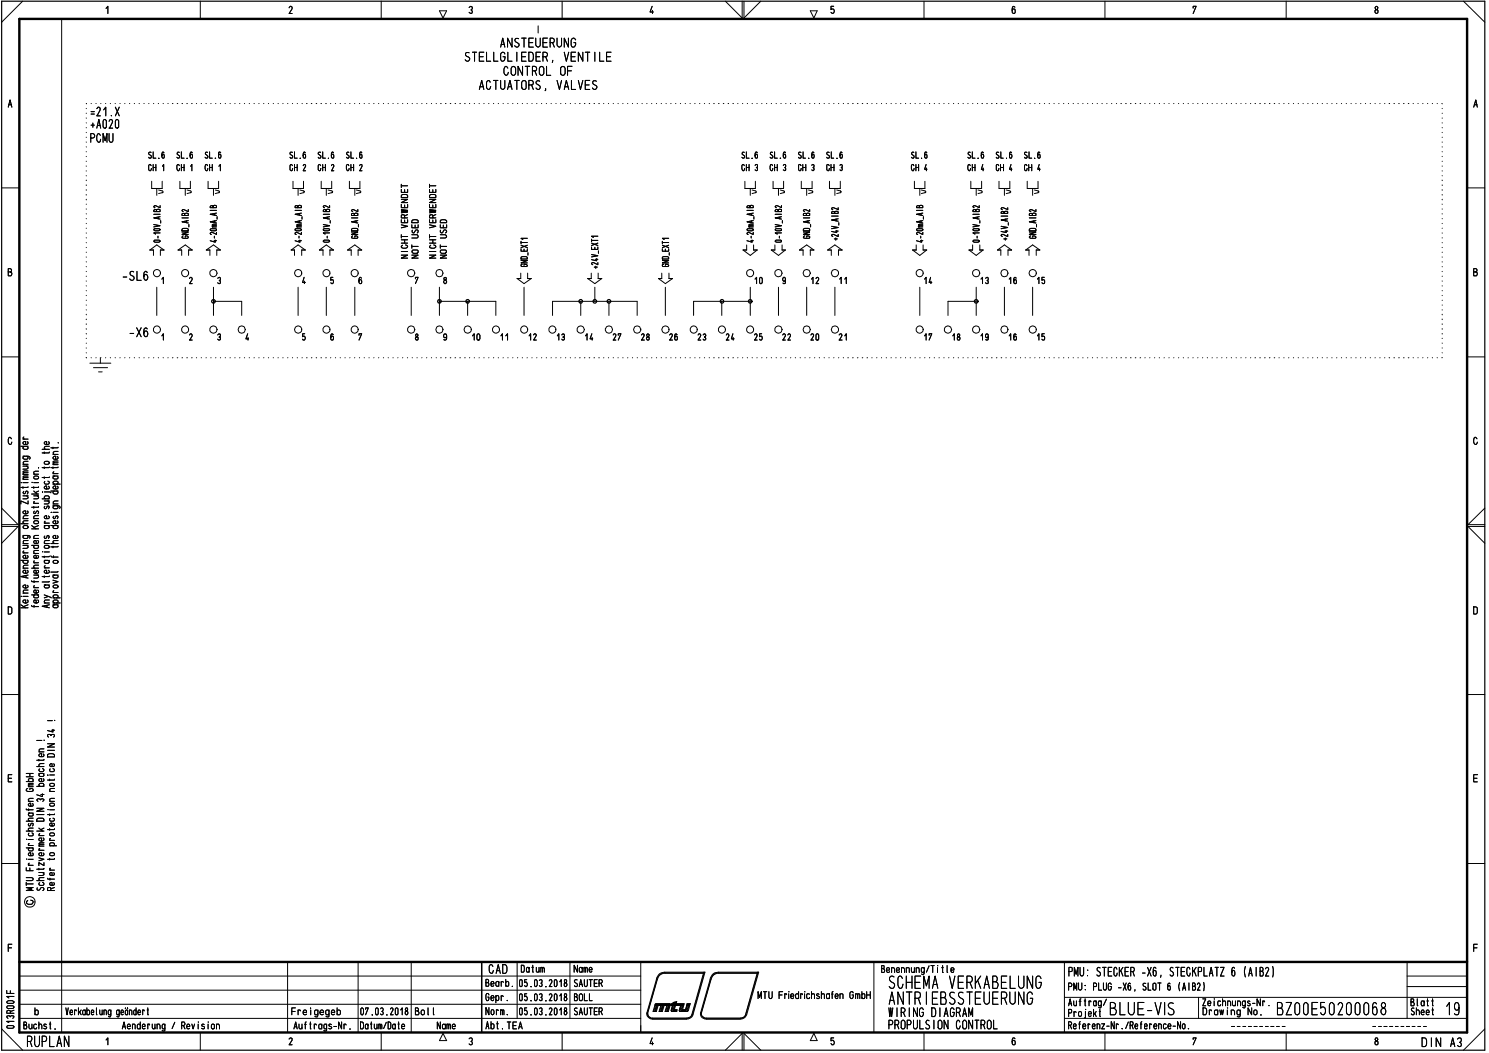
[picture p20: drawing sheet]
<svg xmlns="http://www.w3.org/2000/svg" width="420mm" height="297mm" viewBox="0 0 420 297" stroke-linecap="round" stroke-linejoin="round" font-family="sans-serif">
<defs><g id="words">
<text font-size="11.5" x="266.7" y="89.2">H</text>
<text font-size="5.6" x="36.4" y="96.1">-x6°1</text>
<g font-size="5.2">
<text x="250.5" y="279">SC-D/A ViKA31LU\G</text>
<text x="250.7" y="283.5">A\T</text>
<text x="262.7" y="283.5">13SST1U h\G</text>
<text x="312.9" y="286.4">3LU1-V</text>
<text x="360.1" y="286.4">3200 50200068</text>
</g>
<g font-size="4.5">
<text x="285.4" y="4">6</text>
<text x="387.7" y="4">8</text>
<text x="415.7" y="30.4">A</text>
<text x="43.2" y="65.3">O</text>
<text x="58.9" y="63.1">;</text>
<text x="83.1" y="64.5">74</text>
<text x="91" y="61">2</text>
<text x="7.6" y="295.4">RUPLAN</text>
</g>
<g font-size="3.9">
<text x="130.9" y="17.4">STELLGLIEDER, VENTILE</text>
<text x="141.1" y="13.5">ANSTEUERUNG</text>
<text x="141.9" y="21.4">CONTROL OF</text>
<text x="135.1" y="25.4">ACTUATORS, VALVES</text>
<text x="24.9" y="32.9">.21.X</text>
<text x="25.2" y="40.3">PCMU</text>
<text x="25.3" y="36.3">+A020</text>
<text x="235.4" y="65.3">5</text>
<text x="282.1" y="63.1">-7</text>
<text x="282.7" y="63.1">.</text>
<text x="290.1" y="64.2">¢I</text>
<text x="146.9" y="71">W,</text>
<text x="186.7" y="71">W</text>
<text x="40" y="78.2">6</text>
<text x="137.8" y="274.7">CAD</text>
<text x="301.3" y="275.5">PMU: STECKER -X6, STECKPLATZ 6 (A1B21</text>
<text x="136.9" y="282.4">Geor.</text>
<text x="250.7" y="286.9">WIRING DIAGRAM</text>
<text x="250.5" y="290.4">PROPULSION CONTROL</text>
<text x="387.8" y="294.9">8</text>
<text x="401" y="295.4">DIN A3//</text>
</g>
<g font-size="3.2">
<text x="81.2" y="4">2</text>
<text x="132" y="4">3</text>
<text x="183" y="4">4</text>
<text x="336.5" y="4">7</text>
<text x="2.2" y="30.4">A</text>
<text x="42.6" y="55.3">H</text>
<text x="50.6" y="55.3">H</text>
<text x="58.5" y="54.8">H51</text>
<text x="82.6" y="55.3">75</text>
<text x="90.5" y="55.3">LT51</text>
<text x="98.4" y="55.3">LT51</text>
<text x="210.9" y="54.8">T</text>
<text x="273.8" y="54.8">451</text>
<text x="281.7" y="54.8">451</text>
<text x="289.7" y="54.8">451</text>
<text x="2.2" y="78">B</text>
<text x="225.2" y="72.2">1&quot;sr'</text>
<text x="233.1" y="72.2">1&quot;sr'</text>
<text x="415.7" y="78">B</text>
<text x="43.1" y="78.2">0</text>
<text x="45.3" y="80.2">1</text>
<text x="51.1" y="78.2">0</text>
<text x="53.3" y="80.2">2</text>
<text x="59" y="78.2">0</text>
<text x="61.2" y="80.2">3</text>
<text x="114.8" y="78.2">0</text>
<text x="117" y="80.2">7</text>
<text x="122.8" y="78.2">0</text>
<text x="210.5" y="78.2">0</text>
<text x="212.6" y="80.2">10</text>
<text x="218.4" y="78.2">0</text>
<text x="220.7" y="80.2">9</text>
<text x="226.4" y="78.2">0</text>
<text x="228.6" y="80.2">12</text>
<text x="234.4" y="78.2">0</text>
<text x="236.5" y="80.2">11</text>
<text x="59" y="94.1">0</text>
<text x="67" y="94.1">0</text>
<text x="61.2" y="96.1">3</text>
<text x="69.2" y="96.1">4</text>
<text x="2.1" y="125.6">0</text>
<text x="2" y="173.4">D</text>
<text x="415.5" y="173.4">D</text>
<text x="2" y="220.7">E</text>
<text x="415.5" y="220.7">E</text>
<text x="415.5" y="268.6">F</text>
<text x="146.9" y="274.4">Datum</text>
<text x="161.9" y="274.4">Name</text>
<text x="248.6" y="274.5">Benennung/Title</text>
<text x="136.9" y="278.4">Bearb.</text>
<text x="146.2" y="278.5">05.03.2018</text>
<text x="161.8" y="278.5">SAUTER</text>
<text x="213.7" y="281.9">MTU Friedrichshafen GmbH</text>
<text x="301.2" y="279.5">PMU: PLUG -X6, SLOT 6 (AIB2)</text>
<text x="9.7" y="286.4">b</text>
<text x="18.5" y="286.4">Verkabelung geändert</text>
<text x="82.2" y="286.4">Freigegeb</text>
<text x="101.6" y="286.4">07.03.2018</text>
<text x="117" y="286.4">Bol l</text>
<text x="137" y="286.4">Norm.</text>
<text x="146.4" y="282.4">05.03.2018</text>
<text x="146.4" y="286.4">05.03.2018</text>
<text x="161.9" y="286.4">SAUTER</text>
<text x="161.9" y="282.4">BOLL</text>
<text x="339.1" y="283.9">Zeichnungs-Nr.</text>
<text x="339.2" y="286.4">Drowing Ne.</text>
<text x="397.9" y="286.4">Sheet</text>
<text x="6.5" y="290.4">Buchst.</text>
<text x="34.3" y="290.4">Aenderung / Revision</text>
<text x="82.8" y="290.4">Auf t rags-Nr .</text>
<text x="123.2" y="290.4">Name</text>
<text x="123.8" y="293.7">A</text>
<text x="136.9" y="290.4">Abt. TEA</text>
<text x="228.5" y="293.7">A</text>
<text x="301.3" y="290.4">Referenz-Nr./Reference-No.</text>
<text x="81.4" y="294.9">2</text>
<text x="132.1" y="294.9">3</text>
<text x="183.3" y="294.9">4</text>
<text x="234.3" y="294.9">5</text>
<text x="285.4" y="294.9">6</text>
<text x="336.5" y="294.9">7</text>
</g>
<g font-size="2.8">
<text x="41.7" y="44.8">SL.6</text>
<text x="49.6" y="44.8">SL.6</text>
<text x="57.6" y="44.8">SL.6</text>
<text x="81.5" y="44.8">SL.6</text>
<text x="89.5" y="44.8">SL.6</text>
<text x="97.5" y="44.8">SL.6</text>
<text x="209" y="44.8">SL.6</text>
<text x="217.1" y="44.8">SL.6</text>
<text x="225.1" y="44.8">SL.6</text>
<text x="233.1" y="44.8">SL.6</text>
<text x="256.9" y="44.8">SL.6</text>
<text x="272.9" y="44.8">SL.6</text>
<text x="280.9" y="44.8">SL.6</text>
<text x="288.9" y="44.8">SL.6</text>
<text x="41.7" y="48.3">OH 1</text>
<text x="49.7" y="48.3">OH 1</text>
<text x="57.7" y="48.3">OH 1</text>
<text x="81.6" y="48.3">GH 2</text>
<text x="89.6" y="48.3">GH 2</text>
<text x="97.5" y="48.3">OH 2</text>
<text x="209.1" y="48.3">OH 3</text>
<text x="217.1" y="48.3">OH 3</text>
<text x="225.2" y="48.3">GH 3</text>
<text x="233.1" y="48.3">GH 3</text>
<text x="257" y="48.3">OH 4</text>
<text x="272.9" y="48.3">OH I</text>
<text x="276.8" y="52.5">4</text>
<text x="281" y="48.3">GH 4</text>
<text x="288.9" y="48.3">GH 4</text>
<text x="259.7" y="54.8">›</text>
<text x="210.5" y="65.3">ji</text>
<text x="226.3" y="65.3">9</text>
<text x="43.2" y="68.5">&lt;=&gt;</text>
<text x="51.1" y="66.1">9</text>
<text x="58.9" y="66.1">R</text>
<text x="99" y="66.3">Co</text>
<text x="273" y="72.2">;=&gt;&gt;</text>
<text x="36.4" y="78.2">SL</text>
<text x="82.9" y="78.2">0</text>
<text x="90.9" y="78.2">0</text>
<text x="260.5" y="80.2">14</text>
<text x="276.4" y="80.2">13</text>
<text x="284.4" y="80.2">16</text>
<text x="292.4" y="80.2">15</text>
<text x="82.9" y="94.1">0</text>
<text x="98.9" y="94.1">0</text>
<text x="122.8" y="94.1">0</text>
<text x="130.7" y="94.1">0</text>
<text x="138.8" y="94.1">0</text>
<text x="146.7" y="94.1">0</text>
<text x="170.6" y="94.1">0</text>
<text x="178.6" y="94.1">0</text>
<text x="186.5" y="94.1">0</text>
<text x="194.6" y="94.1">0</text>
<text x="202.5" y="94.1">0</text>
<text x="210.5" y="94.1">0</text>
<text x="234.4" y="94.1">0</text>
<text x="114.8" y="96.1">08</text>
<text x="125" y="96.1">9</text>
<text x="132.8" y="96.1">13</text>
<text x="140.9" y="96.1">11</text>
<text x="148.9" y="96.1">12</text>
<text x="164.8" y="96.1">14</text>
<text x="172.8" y="96.1">27</text>
<text x="180.8" y="96.1">28</text>
<text x="188.7" y="96.1">26</text>
<text x="196.8" y="96.1">23</text>
<text x="204.7" y="96.1">24</text>
<text x="212.7" y="96.1">25</text>
<text x="228.6" y="96.1">20</text>
<text x="236.6" y="96.1">21</text>
<text x="260.5" y="96.1">17</text>
<text x="268.5" y="96.1">18</text>
<text x="276.4" y="96.1">19</text>
<text x="284.4" y="96.1">16</text>
<text x="292.4" y="96.1">15</text>
<text x="301.2" y="286.9">Projekt</text>
<text x="301.4" y="283.8">Auftrag/</text>
<text x="397.9" y="283.9">Blatt</text>
<text x="101.5" y="290.4">Datum/Date</text>
</g>
<g font-size="1.6">
<text x="112.9" y="53.1">I-</text>
<text x="121" y="53.1">I</text>
<text x="113.1" y="55.8">M</text>
<text x="113.1" y="54.4">W</text>
<text x="113.1" y="58.8">W</text>
<text x="121" y="55.8">M</text>
<text x="121.1" y="54.4">W</text>
<text x="121.1" y="58.8">W</text>
<text x="113.1" y="64.4">&gt;L12</text>
<text x="113.1" y="61.6">M</text>
<text x="113.1" y="63">WM</text>
<text x="116.2" y="65.9">V&gt;</text>
<text x="121" y="64.4">&gt;L12</text>
<text x="121" y="61.6">M</text>
<text x="121.1" y="63">WCI</text>
<text x="51" y="67.4">49</text>
<text x="98.9" y="67.4">49</text>
<text x="112.8" y="70.2">0I—</text>
<text x="112.8" y="71.6">-0</text>
<text x="113" y="68.7">=</text>
<text x="120.9" y="68.7">=</text>
<text x="121.1" y="71.6">—0</text>
<text x="123.9" y="70.2">I-</text>
<text x="112.9" y="73">ZZ</text>
<text x="120.9" y="73">ZZ</text>
<text x="2.1" y="268.6">F</text>
<text x="1.6" y="280.4">Lt-</text>
</g>
</g></defs>
<g fill="none" stroke="#000" stroke-width=".28">
<path d="M6.4 .3l-5.9 6M17.4 5.3v286M29.9 2.4l.5-.6v2M56.5 .3v5M107.6 .3v5M124 3h2l-1 2.1zM158.6 .3v5M204.7 .3l4.7 4.8v-4.8M209.9 .3v4.8l4.8-4.8M228.6 3h2l-.9 2.1zM235.2 1.8h-.7v.9l.6-.2a.59 .59 0 0 1 .3 .8 .59 .59 0 0 1-.7 .3l-.2-.1M260.7 .3v5"/>
<path d="M311.8 .3v5M362.9 .3v5M413 .3l6 6M.5 53h5M414 53h5M44.2 81v8M52.3 81v8M60.2 81v8M60.2 85h8v4M84.1 81v8M92.1 81v8M100.1 81v8"/>
<path d="M116 81v8M124 85h15.9v4M124 81v8M132 85v4M147.9 81v8M155.9 89v-4h23.9v4M163.9 85v4M167.9 81v4M171.8 85v4M187.7 81v8M203.7 85v4M211.7 85h-16v4"/>
<path d="M211.7 81v8M219.7 81v8M227.6 81v8M235.6 81v8M259.5 81v8M283.4 81v8M291.4 81v8M.5 100.7h5M414 100.7h5M416.8 123.8a.48 .48 0 0 0-.6-.4 .48 .48 0 0 0-.4 .6v.7l.4 .6h.4l.3-.6M.5 148.5h4.6l-4.6 4.7M.5 143.3l4.6 4.7h-4.6"/>
<path d="M419 148.5h-4.8l4.8 4.7M419 143.3l-4.8 4.7h4.8M.5 195.9h5M414 195.9h5M.5 243.6h5M7.4 247.6h1.5l.5 .2-.1 .4-.4 .2h-1.5M7.4 244.8v.8h2M7.4 248.9v.9M7.4 249.3h2M8 244.1h1.4M8 242.4h1.4M8.3 243.5l-.3 .4 .3 .2"/>
<path d="M8.4 244.9v.7M9.4 250.4h-2l1.6 .4-1.6 .4h2M414 243.6h5M3.3 266.4h-1v2M5.5 275.3h175.3M5.5 279.3h175.3M81.2 271.4v19.9M101 271.4v19.9M116 271.4v19.9M145.9 271.4v15.9M160.8 271.4v15.9M180.8 271.4v19.9"/>
<path d="M246.6 271.4v19.9M300.4 271.4v19.8M397 271.4v15.9M397 278.3h17M397 275.3h17M.5 290.2l5.9 6M1.9 282.6l.4-.3h1.2l.4 .5-.3 .2h-1.4zM2 283.9l.2-.2h1.4l.3 .4-.3 .4h-1.4l-.3-.4zM2.1 289.4l1.5-.1a.38 .38 0 0 1 .3 .4 .38 .38 0 0 1-.4 .4l-1.4-.1-.2-.3zM2.2 287.3l-.3-.4a.55 .55 0 0 1 .5-.4 .55 .55 0 0 1 .5 .4 .48 .48 0 0 1 .6-.4 .48 .48 0 0 1 .4 .5l-.3 .3M2.9 285.8v-.6a.55 .55 0 0 0-.5-.2 .55 .55 0 0 0-.5 .4v.4h2M3.9 288.1h-2l.6 .4"/>
<path d="M3.9 281.1h-2l.6 .4M3.9 285l-1 .3M5.5 287.3h175.3M5.5 283.3h175.3M29.9 293.4l.5-.6v1.9M56.5 291.3v4.9M107.6 291.3v4.9M158.6 291.3v4.9M204.7 296.2l4.7-4.7v4.7M209.9 296.2v-4.7l4.8 4.7M260.7 291.3v4.9M300.4 287.3h113.6"/>
<path d="M300.4 281.3h113.6M311.8 291.3v4.9M338.2 281.3v6M362.9 291.3v4.9M419 290.2l-6 6"/>
<circle cx="8.4" cy="254.4" r="1.49"/>
</g>
<path d="M.5 .3h418.5v295.9h-418.5z" fill="none" stroke="#000" stroke-width=".34"/>
<path d="M5.5 5.3h408.5v286h-408.5zM5.5 271.4h408.5" fill="none" stroke="#000" stroke-width=".68"/>
<path d="M135.9 271.4v19.9" fill="none" stroke="#000" stroke-width=".42"/>
<path d="M7.4 239.2h2M8 238.5h1.4M8 236.8h1.4M8.3 237.9l-.3 .4 .3 .2M8.3 239.2l-.3 .2 .3 .6h.8l.3-.2v-.4l-.3-.2M7.6 242.4h.1M9.2 240.6l.2 .3-.2 .5h-.9l-.3-.4 .1-.3 .6-.2v.9" fill="none" stroke="#000" stroke-width=".28"/>
<g fill="none" stroke="#000" stroke-width=".28">
<path d="M7.4 219.1h2M7.4 218.2h2M8.4 218.2v.9M7.4 228.2l.1 .2h1.9M7.4 234.4h2M7.4 231.6h2M7.4 220.5h2M7.6 236.8h.1M7.8 222.4l-.4 .4v.2l.4 .3 1.6-.2-.2-.6-.8-.1v.4M8 229.4h1.1l.3 .2v.4l-.3 .2-.9-.1-.2-.4 .3-.3M8 226.1h1.4M8 221.9h1.4"/>
<path d="M8.1 228.2v.5M8.2 232.3l-.2 .4 .3 .3 .4-.3 .1-.5 .6 .1-.2 .7M8.3 220.5l-.3-.4 .3-.5 1.1 .2v.4l-.3 .3M9 234.9l.4 .2v.5l-.3 .2-.9-.1-.2-.2 .2-.5M9.2 226.7l.2 .2-.2 .5h-.9l-.3-.5 .7-.3v.8M9.4 233.6l-1.3 .1-.1 .5 .4 .2M9.4 230.8l-1.3 .1-.1 .5 .4 .2M9.4 225.2h-1l-.4 .3 .3 .6M9.4 221.4h-1.1l-.3 .2 .3 .3M9.4 221l-1.3 .1-.1 .1 .3 .2M9.4 229.4h-.2M7.4 247.6h1.5l.5 .2-.1 .4-.4 .2h-1.5"/>
<path d="M7.4 244.8v.8h2M7.4 248.9v.9M7.4 249.3h2M8 244.1h1.4M8 242.4h1.4M8.3 243.5l-.3 .4 .3 .2M8.4 244.9v.7M9.4 250.4h-2l1.6 .4-1.6 .4h2"/>
</g>
<path d="M7.4 239.2h2M8 238.5h1.4M8 236.8h1.4M8.3 237.9l-.3 .4 .3 .2M8.3 239.2l-.3 .2 .3 .6h.8l.3-.2v-.4l-.3-.2M7.6 242.4h.1M9.2 240.6l.2 .3-.2 .5h-.9l-.3-.4 .1-.3 .6-.2v.9" fill="none" stroke="#000" stroke-width=".28"/>
<g fill="none" stroke="#000" stroke-width=".28">
<path d="M7.4 219.1h2M7.4 218.2h2M8.4 218.2v.9M10.4 216.2h2M10.4 208.9h1.4M11 218.2h1.1l.3 .6-.3 .2h-.8l-.3-.2 .3-.6M11 214.2v.4M11 212.1h1.4M12 216.8l.4 .4-.3 .5h-.8l-.3-.4 .2-.4M12.1 219.7h.2l.1 .4-.4 .4-1-.2v-.5l.7-.2v.9M12.1 212.7l.3 .2-.3 .5h-.9l-.2-.5 .7-.3v.8M12.4 215.4l-1.3 .2-.1 .3 .4 .3"/>
<path d="M12.4 214.2l-.1 .3h-1.9M12.4 211.2l-1.2 .1-.2 .2 .2 .6M12.4 218.2l-.2 .1M7.4 228.2l.1 .2h1.9M7.4 234.4h2M7.4 231.6h2M7.4 220.5h2M7.6 236.8h.1M7.8 222.4l-.4 .4v.2l.4 .3 1.6-.2-.2-.6-.8-.1v.4M8 229.4h1.1l.3 .2v.4l-.3 .2-.9-.1-.2-.4 .3-.3M8 226.1h1.4M8 221.9h1.4"/>
<path d="M8.1 228.2v.5M8.2 232.3l-.2 .4 .3 .3 .4-.3 .1-.5 .6 .1-.2 .7M8.3 220.5l-.3-.4 .3-.5 1.1 .2v.4l-.3 .3M9 234.9l.4 .2v.5l-.3 .2-.9-.1-.2-.2 .2-.5M9.2 226.7l.2 .2-.2 .5h-.9l-.3-.5 .7-.3v.8M9.4 233.6l-1.3 .1-.1 .5 .4 .2M9.4 230.8l-1.3 .1-.1 .5 .4 .2M9.4 225.2h-1l-.4 .3 .3 .6M9.4 221.4h-1.1l-.3 .2 .3 .3M9.4 221l-1.3 .1-.1 .1 .3 .2M9.4 229.4h-.2M10.4 228h2l-2 .9h2"/>
<path d="M10.4 234.4h2M10.4 229.8h2M10.4 221.8h2M10.5 231.1l.3-.3h1.2l.4 .3v.5h-2zM10.7 226.1l-.3-.5a.55 .55 0 0 1 .5-.3 .55 .55 0 0 1 .5 .3 .48 .48 0 0 1 .5-.3 .48 .48 0 0 1 .4 .5l-.2 .3M11 239.9h1.4M11 238.7h1.4M11 235.7h1.4M11 233.6l1 .8M11.2 239.4l-.2 .2 .3 .3M11.2 235.1l-.2 .3 .3 .3M11.3 221.8l-.3-.3 .3-.5 .9 .1 .2 .4-.3 .3"/>
<path d="M11.6 224.1h.8M12 223.9v.8l-1.6-.5M12.1 236.4l.3 .5-.4 .3-1-.1v-.5l.2-.2h.5v.8M12.4 238.2h-1.2l-.2 .2 .2 .3M12.4 237.7h-1.2l-.2 .3 .4 .2M12.4 233.6l-.8 .4M10.4 248.4h2M10.5 250.4v.6a.76 .76 0 0 0 1.1-.6h.5a.43 .43 0 0 1 .3 .4 .43 .43 0 0 1-.3 .4M11 242l1.4 .4-1.4 .4M11 246.1h1.4M11 244.9v.5M12 248.9l.4 .4-.3 .5-1.1-.2v-.3l.2-.3"/>
<path d="M12 246.1l.3 .2v.5l-1.3 .2M12.1 240.6l.3 .3-.3 .5h-.9l-.2-.4v-.3l.7-.2v.9M12.4 247.6h-1.3l-.1 .5 .4 .3M12.4 244.9l-.1 .3h-1.9M12.4 243.3v.9l-1.4-.9v.9"/>
</g>
<g fill="none" stroke="#000" stroke-width=".28">
<path d="M10.4 216.2h2M10.4 208.9h1.4M11 218.2h1.1l.3 .6-.3 .2h-.8l-.3-.2 .3-.6M11 214.2v.4M11 212.1h1.4M12 216.8l.4 .4-.3 .5h-.8l-.3-.4 .2-.4M12.1 219.7h.2l.1 .4-.4 .4-1-.2v-.5l.7-.2v.9M12.1 212.7l.3 .2-.3 .5h-.9l-.2-.5 .7-.3v.8M12.5 208.9h.1M12.4 215.4l-1.3 .2-.1 .3 .4 .3M12.4 214.2l-.1 .3h-1.9M12.4 211.2l-1.2 .1-.2 .2 .2 .6"/>
<path d="M12.4 218.2l-.2 .1M10.4 228h2l-2 .9h2M10.4 234.4h2M10.4 229.8h2M10.4 221.8h2M10.5 231.1l.3-.3h1.2l.4 .3v.5h-2zM10.7 226.1l-.3-.5a.55 .55 0 0 1 .5-.3 .55 .55 0 0 1 .5 .3 .48 .48 0 0 1 .5-.3 .48 .48 0 0 1 .4 .5l-.2 .3M11 239.9h1.4M11 238.7h1.4M11 235.7h1.4M11 233.6l1 .8M11.2 239.4l-.2 .2 .3 .3"/>
<path d="M11.2 235.1l-.2 .3 .3 .3M11.3 221.8l-.3-.3 .3-.5 .9 .1 .2 .4-.3 .3M11.6 224.1h.8M12 223.9v.8l-1.6-.5M12.1 236.4l.3 .5-.4 .3-1-.1v-.5l.2-.2h.5v.8M12.4 238.2h-1.2l-.2 .2 .2 .3M12.4 237.7h-1.2l-.2 .3 .4 .2M12.4 233.6l-.8 .4M10.4 248.4h2M10.5 250.4v.6a.76 .76 0 0 0 1.1-.6h.5a.43 .43 0 0 1 .3 .4 .43 .43 0 0 1-.3 .4M11 242l1.4 .4-1.4 .4M11 246.1h1.4"/>
<path d="M11 244.9v.5M12 248.9l.4 .4-.3 .5-1.1-.2v-.3l.2-.3M12 246.1l.3 .2v.5l-1.3 .2M12.1 240.6l.3 .3-.3 .5h-.9l-.2-.4v-.3l.7-.2v.9M12.4 247.6h-1.3l-.1 .5 .4 .3M12.4 244.9l-.1 .3h-1.9M12.4 243.3v.9l-1.4-.9v.9"/>
</g>
<g fill="none" stroke="#000" stroke-width=".28">
<path d="M12.5 208.9h.1M14 229.6v.4M14 233.8v.4M14 238.6h2M14 237.1h1.4M14 228.4h1.4M14.1 235.1l.3-.2 .8 .1 .2 .5-.5 .3h-.5l-.4-.3zM14.3 236.6h-.3l.3 .5M14.4 238.6l-.4-.3 .4-.6 .9 .2 .1 .4-.5 .3M14.9 230.8l.5 .3-.4 .5h-.7l-.3-.2 .2-.5M15.1 232.2l.3 .3-.3 .5h-.8l-.3-.3 .1-.4 .6-.1v.8M15.4 233.8l-.1 .2h-1.9"/>
<path d="M15.4 229.6v.2h-2M13.4 247.7l.1 .3h1.9M14 245.4h1.4M14 242.1v.5M14.1 240.7l.3-.2 .8 .1 .2 .5-.5 .3h-.5l-.4-.3zM14.1 247.7v.5M14.3 244.9l-.3 .1 .3 .4M14.4 251.2l-.2-.8-.8 .1v.7h2M15.1 249l.3 .4-.5 .4-.8-.2v-.5l.6-.2v.9M15.1 246.2l.3 .4-.5 .4-.8-.2v-.5l.6-.2v.9M15.4 242.1l-.1 .3h-1.9M15.4 250.4l-1 .3"/>
</g>
<g fill="none" stroke="#000" stroke-width=".28">
<path d="M13.4 212.9l.6-.3 1 .1 .4 .3v.5h-2zM13.4 209.8h2l-2 .9h2M13.4 211.7h2M13.4 203.3h1.4M13.5 218.6h.1M13.7 207.9l-.3-.3 .2-.4h.5l.3 .3 .3-.3 .6 .1 .1 .3-.3 .3M14 219.8v.4M14 218.6h1.4M14.6 206h.8M14.9 216.8l.5 .4-.4 .5h-.7l-.3-.3 .2-.5M14.9 205.7v.8l-1.5-.4M15.1 215.5l.3 .2-.3 .5h-.8l-.3-.5 .4-.3h.3v.8"/>
<path d="M15.4 219.8v.2h-2M13.6 228.4h.1M14 226.1h1.4M14 223.3h1.4M14.1 226.7l.3-.1 .8 .1 .2 .5-.5 .2h-.5l-.4-.2zM14.1 221.1l.3-.1 .8 .1 .2 .5-.5 .2h-.5l-.4-.2zM15.4 225.2l-1.3 .2-.1 .3 .3 .4M15.4 222.4l-1.3 .2-.1 .3 .3 .4"/>
</g>
<g fill="none" stroke="#000" stroke-width=".28">
<path d="M15.5 203.3h.1M14 229.6v.4M14 233.8v.4M14 238.6h2M14 237.1h1.4M14 228.4h1.4M14.1 235.1l.3-.2 .8 .1 .2 .5-.5 .3h-.5l-.4-.3zM14.3 236.6h-.3l.3 .5M14.4 238.6l-.4-.3 .4-.6 .9 .2 .1 .4-.5 .3M14.9 230.8l.5 .3-.4 .5h-.7l-.3-.2 .2-.5M15.1 232.2l.3 .3-.3 .5h-.8l-.3-.3 .1-.4 .6-.1v.8M15.4 233.8l-.1 .2h-1.9"/>
<path d="M15.4 229.6v.2h-2M13.4 247.7l.1 .3h1.9M14 245.4h1.4M14 242.1v.5M14.1 240.7l.3-.2 .8 .1 .2 .5-.5 .3h-.5l-.4-.3zM14.1 247.7v.5M14.3 244.9l-.3 .1 .3 .4M14.4 251.2l-.2-.8-.8 .1v.7h2M15.1 249l.3 .4-.5 .4-.8-.2v-.5l.6-.2v.9M15.1 246.2l.3 .4-.5 .4-.8-.2v-.5l.6-.2v.9M15.4 242.1l-.1 .3h-1.9M15.4 250.4l-1 .3"/>
</g>
<g fill="none" stroke="#000" stroke-width=".28">
<path d="M13.4 212.9l.6-.3 1 .1 .4 .3v.5h-2zM13.4 209.8h2l-2 .9h2M13.4 211.7h2M13.4 203.3h1.4M13.5 218.6h.1M13.7 207.9l-.3-.3 .2-.4h.5l.3 .3 .3-.3 .6 .1 .1 .3-.3 .3M14 219.8v.4M14 218.6h1.4M14.6 206h.8M14.9 216.8l.5 .4-.4 .5h-.7l-.3-.3 .2-.5M14.9 205.7v.8l-1.5-.4M15.1 215.5l.3 .2-.3 .5h-.8l-.3-.5 .4-.3h.3v.8"/>
<path d="M15.4 219.8v.2h-2M13.6 228.4h.1M14 226.1h1.4M14 223.3h1.4M14.1 226.7l.3-.1 .8 .1 .2 .5-.5 .2h-.5l-.4-.2zM14.1 221.1l.3-.1 .8 .1 .2 .5-.5 .2h-.5l-.4-.2zM15.4 225.2l-1.3 .2-.1 .3 .3 .4M15.4 222.4l-1.3 .2-.1 .3 .3 .4"/>
</g>
<g fill="none" stroke="#000" stroke-width=".28">
<path d="M12.5 158.1h1.1l.3 .5-.3 .3h-.8l-.3-.3 .3-.5M12.5 156.9v.4M12.5 155.7h1.4M12.7 159.6l-.2 .3 .3 .3M13.9 156.9l-.1 .2h-1.9M13.9 158.1l-.2 .1M12.5 167.8l1.9 .9M12.5 165h1.1l.3 .4-.1 .3-.2 .2-.9-.1-.2-.4 .3-.4M12.5 170.1h1.4M12.5 162.5v.4M12.5 160.2h1.4M13.2 170.8v.6"/>
<path d="M13.7 160.9l.2 .5-.4 .3-.9-.2-.1-.4 .2-.2h.5v.8M13.7 168.2l-1.2 .5M13.9 170.6l-2 .4 2 .4M13.9 169.2h-1.2l-.2 .5 .2 .4M13.9 164l-.1 .2h-1.9M13.9 162.5l-.1 .1h-1.9M13.9 165l-.2 .1M15.5 203.3h.1M8.7 253.9a.6 .6 0 0 1 .7 .6 .6 .6 0 0 1-.6 .6h-.8l-.4-.3-.1-.5 .3-.3"/>
</g>
<g fill="none" stroke="#000" stroke-width=".28">
<path d="M11.9 126.7h2M12 138.8h.1M12.5 138.8h1.5l.4 .2M12.5 130.4l.4-.3h.6a.42 .42 0 0 1 .4 .5 .42 .42 0 0 1-.4 .4l-.8-.1zM12.5 127.5v.4M12.5 131.7v.5M12.5 134.5v.5M13.5 135.7l.4 .4-.3 .5-.9-.1-.2-.3 .2-.4M13.7 137.2l.2 .2-.2 .5h-1l-.2-.5 .7-.3v.8M13.7 124.6l.2 .3-.1 .3-.9 .2a.45 .45 0 0 1-.4-.6 .45 .45 0 0 1 .7-.3v.9M13.9 134.5l-.1 .2h-1.9M13.9 131.7l-.1 .2h-1.9"/>
<path d="M13.9 127.5l-.1 .3h-1.9M13.9 125.9l-1.3 .2v.6h.3M11.9 140.7h2M12.1 155.7h.1M12.5 148.3h1.1l.3 .3-.1 .3-.2 .2-.9-.1-.2-.4 .3-.3M12.5 158.1h1.1l.3 .5-.3 .3h-.8l-.3-.3 .3-.5M12.5 153.3h1.4M12.5 147.6h1.4M12.5 141.3h1.4M12.5 156.9v.4M12.5 155.7h1.4M12.6 154l.9-.2a.42 .42 0 0 1 .4 .5 .42 .42 0 0 1-.4 .4l-.8-.1-.2-.2z"/>
<path d="M12.7 151.2l-.2 .4a.51 .51 0 0 0 .6 .1 .51 .51 0 0 0 .2-.6 .42 .42 0 0 1 .6 .2 .42 .42 0 0 1-.2 .6M12.7 142.8l-.2 .5a.51 .51 0 0 0 .6 0 .51 .51 0 0 0 .2-.6l.5 .1 .1 .3-.2 .4M12.7 147.1l-.2 .2 .3 .3M12.7 159.6l-.2 .3 .3 .3M12.8 140.7l-.3-.3 .3-.5h.8l.3 .3-.3 .5M13.5 141.3a.42 .42 0 0 1 .4 .4 .42 .42 0 0 1-.4 .5h-1M13.7 145.5l.2 .3-.2 .5h-1l-.2-.5 .7-.3v.8M13.9 152.5h-1.2l-.2 .4 .2 .4M13.9 156.9l-.1 .2h-1.9M13.9 148.3h-.2M13.9 158.1l-.2 .1M12.5 167.8l1.9 .9"/>
<path d="M12.5 165h1.1l.3 .4-.1 .3-.2 .2-.9-.1-.2-.4 .3-.4M12.5 162.5v.4M12.5 170.1h1.4M12.5 160.2h1.4M13.2 170.8v.6M13.7 160.9l.2 .5-.4 .3-.9-.2-.1-.4 .2-.2h.5v.8M13.7 168.2l-1.2 .5M13.9 170.6l-2 .4 2 .4M13.9 169.2h-1.2l-.2 .5 .2 .4M13.9 164l-.1 .2h-1.9M13.9 162.5l-.1 .1h-1.9M13.9 165l-.2 .1"/>
</g>
<g fill="none" stroke="#000" stroke-width=".28">
<path d="M5.9 125.9h2M6 136.1h.1M6.5 128.7l1.8 .1 .2 .3-.2 .4M6.5 139.9h1.4M6.5 137.3v.5M6.5 136.1h1.4M6.5 135.2h1.4M6.5 133.9h1.4M6.5 131.5h1.4M6.5 131h1.4M6.5 123.9h1.4M6.7 138.6l-.2 .3 .1 .4h.4a.6 .6 0 0 1 .8-.6l.1 .2-.2 .5"/>
<path d="M6.7 123.3l-.2 .2 .3 .4M6.8 128.7l-.3 .3 .3 .5h.8l.3-.2-.3-.6M6.8 125.9l-.3 .3 .3 .5h.8l.3-.2-.3-.6M7.5 139.9l.4 .3-.1 .3-1.3 .2M7.5 131.5l.4 .3-.1 .4-1.3 .1M7.7 124.6h.1l.1 .5-.4 .3-.9-.2v-.5l.6-.2v.9M7.9 137.3l-.1 .2h-1.9M7.9 134.7h-1.2l-.2 .3 .2 .2M7.9 134.3h-1.2l-.2 .2 .4 .2M7.9 133.3h-1.2l-.2 .3 .2 .3M7.9 132.8l-1.3 .1v.4h.3M7.9 130.1l-1.3 .2 .1 .7"/>
<path d="M8.9 139.4h2M9.5 139.9h1.4M9.5 136.1h1.4M9.5 137.3v.5M9.5 138.5l1 .9M10.5 139.9l.4 .3-.2 .4-1.2 .1M10.9 137.3v.2h-2M10.9 138.5l-.9 .4M11.9 126.7h2M12 138.8h.1M12.5 138.8h1.5l.4 .2M12.5 130.4l.4-.3h.6a.42 .42 0 0 1 .4 .5 .42 .42 0 0 1-.4 .4l-.8-.1z"/>
<path d="M12.5 127.5v.4M12.5 131.7v.5M12.5 134.5v.5M13.5 135.7l.4 .4-.3 .5-.9-.1-.2-.3 .2-.4M13.7 137.2l.2 .2-.2 .5h-1l-.2-.5 .7-.3v.8M13.7 124.6l.2 .3-.1 .3-.9 .2a.45 .45 0 0 1-.4-.6 .45 .45 0 0 1 .7-.3v.9M13.9 134.5l-.1 .2h-1.9M13.9 131.7l-.1 .2h-1.9M13.9 127.5l-.1 .3h-1.9M13.9 125.9l-1.3 .2v.6h.3M5.9 158.1h2M5.9 147.7h2"/>
<path d="M6.5 151l1.8 .1 .2 .4-.2 .3M6.5 153.3h1.4M6.5 156h1.4M6.5 153.8h1.4M6.5 146.3h1.4M6.6 148.4l.9-.1 .3 .1 .1 .4-.4 .3h-.6l-.3-.2zM6.7 155.4l-.2 .3 .3 .3M6.8 158.1l-.3 .2 .3 .6 .9-.1 .2-.5-.3-.2M6.8 151l-.3 .4 .3 .5 1-.2 .1-.3-.3-.4M7.5 153.8l.3 .2v.5l-1.3 .2M7.7 156.7l.2 .3-.2 .5h-1l-.2-.4 .1-.3 .6-.2v.9M7.7 144.2h.1l.1 .4-.4 .3-.9-.1-.1-.4 .7-.3v.8"/>
<path d="M7.9 159.4l-1.3 .2 .1 .7M7.9 152.5l-1.3 .1 .1 .7M7.9 146.9l-1.3 .1-.1 .4 .4 .3M7.9 145.5l-1.3 .1 .1 .7M7.9 141.3v.9l-2-.9v.9M8.9 153.8h2M8.9 149.2h2M8.9 148.3l1.2 .9M9.5 147.2l.4-.3h.6l.4 .3v.2l-.2 .3h-.8zM9.5 146.3h1.4M9.5 158.7h1.4M9.5 156.1h1.4"/>
<path d="M9.5 151.9h1.4M9.5 142.9v.4M9.5 142h1.4M9.7 158.2l-.2 .4 .3 .1M9.7 144.2l-.2 .5 .4 .2a.6 .6 0 0 1 .9-.6l-.1 .6M9.7 141.5l-.2 .3 .3 .2M9.8 153.8l-.3 .2v.5l.3 .2 1-.2 .1-.3-.4-.4M10.6 156.7l.3 .3-.3 .5h-.9l-.1-.7 .6-.2v.9M10.6 152.5l.3 .5-.4 .3-.8-.1-.2-.5 .2-.2h.5v.8M10.9 159.4l-1.3 .2-.1 .5 .4 .2M10.9 155.3l-1.3 .1 .1 .7M10.9 151l-1.3 .2 .1 .7"/>
<path d="M10.9 145.5l-1.3 .1 .1 .7M10.9 142.9v.2h-2M10.9 148.3l-1.3 .5M11.9 140.7h2M12.1 155.7h.1M12.5 148.3h1.1l.3 .3-.1 .3-.2 .2-.9-.1-.2-.4 .3-.3M12.5 153.3h1.4M12.5 147.6h1.4M12.5 141.3h1.4M12.6 154l.9-.2a.42 .42 0 0 1 .4 .5 .42 .42 0 0 1-.4 .4l-.8-.1-.2-.2zM12.7 151.2l-.2 .4a.51 .51 0 0 0 .6 .1 .51 .51 0 0 0 .2-.6 .42 .42 0 0 1 .6 .2 .42 .42 0 0 1-.2 .6M12.7 142.8l-.2 .5a.51 .51 0 0 0 .6 0 .51 .51 0 0 0 .2-.6l.5 .1 .1 .3-.2 .4"/>
<path d="M12.7 147.1l-.2 .2 .3 .3M12.8 140.7l-.3-.3 .3-.5h.8l.3 .3-.3 .5M13.5 141.3a.42 .42 0 0 1 .4 .4 .42 .42 0 0 1-.4 .5h-1M13.7 145.5l.2 .3-.2 .5h-1l-.2-.5 .7-.3v.8M13.9 152.5h-1.2l-.2 .4 .2 .4M13.9 148.3h-.2M5.9 171.4h2M5.9 170.6l1.3 .8M6 168.2h.1M6.5 168.2h1.4M6.5 167.3h1.4M6.5 160.3h1.4"/>
<path d="M7.3 162.4v.6M7.7 169.2l.2 .6-.4 .3-.9-.2-.1-.4 .2-.3h.5v.9M7.7 165.1l.2 .4-.4 .4-.9-.2v-.5l.6-.2v.9M7.7 160.9l.2 .5-.4 .3-.9-.2-.1-.4 .2-.2h.5v.8M7.9 166.5h-1.3l.1 .8M7.9 162.2l-2 .4 2 .5M7.9 170.6l-1.3 .5M8.9 170.8l.2 .3h1.8M8.9 163.8l.1 .3h1.9M8.9 160.3h2M8.9 167.8h2M9.5 165.8h1.4"/>
<path d="M9.5 162.2h1.4M9.6 163.8v.5M9.6 170.8v.5M9.7 165.2l-.2 .4 .3 .2M9.8 167.8l-.3 .2v.5l.3 .2 1-.2 .1-.4-.4-.3M10.5 162.2l.4 .4-.2 .4-1.2 .1M10.6 169.2l.3 .6-.4 .3-.8-.1-.2-.5 .2-.3h.5v.9M10.6 166.5l.3 .5-.4 .3-.8-.1-.2-.5 .2-.2h.5v.8M10.6 160.9l.3 .5-.4 .3-.8-.1-.2-.5 .2-.2h.5v.8"/>
</g>
<g fill="none" stroke="#000" stroke-width=".28">
<path d="M8.9 139.4h2M9.1 136.1h.1M9.5 133.8h1.4M9.5 137.3v.5M9.5 139.9h1.4M9.5 138.5l1 .9M9.5 136.1h1.4M9.7 134.4h1l.2 .5-.4 .2h-.6l-.4-.2zM10.5 139.9l.4 .3-.2 .4-1.2 .1M10.9 132.9l-1.3 .2 .1 .7M10.9 132h.1M10.9 137.3v.2h-2"/>
<path d="M10.9 138.5l-.9 .4M8.9 153.8h2M8.9 149.2h2M8.9 148.3l1.2 .9M9.5 147.2l.4-.3h.6l.4 .3v.2l-.2 .3h-.8zM9.5 158.7h1.4M9.5 156.1h1.4M9.5 151.9h1.4M9.5 146.3h1.4M9.5 142.9v.4M9.5 142h1.4M9.7 158.2l-.2 .4 .3 .1"/>
<path d="M9.7 144.2l-.2 .5 .4 .2a.6 .6 0 0 1 .9-.6l-.1 .6M9.7 141.5l-.2 .3 .3 .2M9.8 153.8l-.3 .2v.5l.3 .2 1-.2 .1-.3-.4-.4M10.6 156.7l.3 .3-.3 .5h-.9l-.1-.7 .6-.2v.9M10.6 152.5l.3 .5-.4 .3-.8-.1-.2-.5 .2-.2h.5v.8M10.9 159.4l-1.3 .2-.1 .5 .4 .2M10.9 155.3l-1.3 .1 .1 .7M10.9 151l-1.3 .2 .1 .7M10.9 145.5l-1.3 .1 .1 .7M10.9 142.9v.2h-2M10.9 148.3l-1.3 .5M8.9 170.8l.2 .3h1.8"/>
<path d="M8.9 163.8l.1 .3h1.9M8.9 167.8h2M8.9 160.3h2M9.5 165.8h1.4M9.5 162.2h1.4M9.6 163.8v.5M9.6 170.8v.5M9.7 165.2l-.2 .4 .3 .2M9.8 167.8l-.3 .2v.5l.3 .2 1-.2 .1-.4-.4-.3M10.5 162.2l.4 .4-.2 .4-1.2 .1M10.6 169.2l.3 .6-.4 .3-.8-.1-.2-.5 .2-.3h.5v.9M10.6 166.5l.3 .5-.4 .3-.8-.1-.2-.5 .2-.2h.5v.8"/>
<path d="M10.6 160.9l.3 .5-.4 .3-.8-.1-.2-.5 .2-.2h.5v.8"/>
</g>
<g fill="none" stroke="#000" stroke-width=".28">
<path d="M9.1 136.1h.1M9.5 133.8h1.4M9.7 134.4h1l.2 .5-.4 .2h-.6l-.4-.2zM10.9 132.9l-1.3 .2 .1 .7M10.9 132h.1M14.4 138.5h2M14.9 134.3h1.1l.4 .6-.4 .2h-.7l-.4-.2 .4-.6M14.9 126.2v.4M14.9 131.7v.5M14.9 136.6h2.1M14.9 133.6h1.5M14.9 131.1h1.5"/>
<path d="M14.9 128.2h1.5M15.2 133.1l-.3 .2 .4 .3M15.3 138.5l-.4 .4 .4 .5 .9-.1 .2-.4-.4-.4M15.4 136.6a.42 .42 0 0 1-.5-.5 .42 .42 0 0 1 .5-.4h.6l.4 .3v.3l-.4 .3M16.1 137.2l.3 .2-.3 .5h-.9l-.3-.5 .8-.3v.8M16.1 128.8l.3 .2-.3 .5h-.9l-.3-.5 .8-.3v.8M16.4 131.7l-.1 .2h-1.9M16.4 130.6h-1.2l-.3 .2 .3 .3M16.4 130h-1l-.5 .3 .5 .3M16.4 127.3l-1.3 .2 .1 .7M16.4 126.2l-.1 .1h-1.9M16.4 134.3l-.2 .1"/>
<path d="M14.4 156.8l.2 .3h1.8M14.4 153.3h2M14.4 148.3h2M14.4 144.5h.1M14.9 142.7h1.8l.3 .4-.2 .3M14.9 154.1v.4M14.9 144.5h1.5M14.9 142.2h1.5M15 158.2l1-.1 .4 .2v.3l-.4 .3h-.6l-.4-.2zM15.1 156.8v.5M15.2 145.6l-.3 .4 .6 .3 .3-.8h.4l.2 .4-.3 .4M15.3 148.3l-.4 .3 .4 .5 1-.2 .1-.3-.4-.3"/>
<path d="M15.3 142.7l-.4 .3 .4 .5 1-.2 .1-.3-.4-.3M16.1 151.1l.3 .3-.3 .5h-.9l-.3-.3 .1-.4 .7-.2v.9M16.1 147h.2l.1 .4-.4 .3-1-.1-.1-.4 .8-.3v.8M16.4 154.1l-.1 .2h-1.9M16.4 152.5l-1.3 .1-.2 .4 .5 .3M16.4 141.3l-1.3 .2 .1 .7M14.9 170.6h1.1l.4 .3-.1 .4-.3 .1-1-.1-.1-.4 .4-.3M14.9 163.7l1.5 .4-1.5 .4M14.9 162.2l1.3 .1 .1 .6-1 .2-.4-.4 .4-.5M14.9 170.1h2.1M14.9 168.7h2.1M14.9 167.1h1.5"/>
<path d="M15 165.2l1-.2 .3 .2 .1 .4-.4 .3h-.6l-.4-.2zM15.2 166.6l-.3 .3 .4 .2M15.4 170.1a.42 .42 0 0 1-.5-.4 .42 .42 0 0 1 .5-.5h.6l.4 .3-.1 .4-.3 .2M15.4 168.7a.42 .42 0 0 1-.5-.5 .42 .42 0 0 1 .5-.4l.9 .2 .1 .4-.4 .3M16.4 161.2l-.1 .2h-1.9M16.4 170.6l-.2 .1M16.4 162.2l-.2 .1"/>
</g>
<g fill="none" stroke="#000" stroke-width=".28">
<path d="M14.4 138.5h2M14.9 134.3h1.1l.4 .6-.4 .2h-.7l-.4-.2 .4-.6M14.9 126.2v.4M14.9 131.7v.5M14.9 136.6h2.1M14.9 133.6h1.5M14.9 131.1h1.5M14.9 128.2h1.5M15.2 133.1l-.3 .2 .4 .3M15.3 138.5l-.4 .4 .4 .5 .9-.1 .2-.4-.4-.4M15.4 136.6a.42 .42 0 0 1-.5-.5 .42 .42 0 0 1 .5-.4h.6l.4 .3v.3l-.4 .3M16.1 137.2l.3 .2-.3 .5h-.9l-.3-.5 .8-.3v.8"/>
<path d="M16.1 128.8l.3 .2-.3 .5h-.9l-.3-.5 .8-.3v.8M16.5 125h.1M16.4 131.7l-.1 .2h-1.9M16.4 130.6h-1.2l-.3 .2 .3 .3M16.4 130h-1l-.5 .3 .5 .3M16.4 127.3l-1.3 .2 .1 .7M16.4 126.2l-.1 .1h-1.9M16.4 134.3l-.2 .1M14.4 156.8l.2 .3h1.8M14.4 153.3h2M14.4 148.3h2M14.4 144.5h.1"/>
<path d="M14.9 142.7h1.8l.3 .4-.2 .3M14.9 154.1v.4M14.9 144.5h1.5M14.9 142.2h1.5M15 158.2l1-.1 .4 .2v.3l-.4 .3h-.6l-.4-.2zM15.1 156.8v.5M15.2 145.6l-.3 .4 .6 .3 .3-.8h.4l.2 .4-.3 .4M15.3 148.3l-.4 .3 .4 .5 1-.2 .1-.3-.4-.3M15.3 142.7l-.4 .3 .4 .5 1-.2 .1-.3-.4-.3M16.1 151.1l.3 .3-.3 .5h-.9l-.3-.3 .1-.4 .7-.2v.9M16.1 147h.2l.1 .4-.4 .3-1-.1-.1-.4 .8-.3v.8M16.4 154.1l-.1 .2h-1.9"/>
<path d="M16.4 152.5l-1.3 .1-.2 .4 .5 .3M16.4 141.3l-1.3 .2 .1 .7M14.9 170.6h1.1l.4 .3-.1 .4-.3 .1-1-.1-.1-.4 .4-.3M14.9 163.7l1.5 .4-1.5 .4M14.9 162.2l1.3 .1 .1 .6-1 .2-.4-.4 .4-.5M14.9 170.1h2.1M14.9 168.7h2.1M14.9 167.1h1.5M15 165.2l1-.2 .3 .2 .1 .4-.4 .3h-.6l-.4-.2zM15.2 166.6l-.3 .3 .4 .2M15.4 170.1a.42 .42 0 0 1-.5-.4 .42 .42 0 0 1 .5-.5h.6l.4 .3-.1 .4-.3 .2M15.4 168.7a.42 .42 0 0 1-.5-.5 .42 .42 0 0 1 .5-.4l.9 .2 .1 .4-.4 .3"/>
<path d="M16.4 161.2l-.1 .2h-1.9M16.4 170.6l-.2 .1M16.4 162.2l-.2 .1"/>
</g>
<g fill="none" stroke="#000" stroke-width=".28">
<path d="M151.8 7.3v2M35.2 29.2h.1M36.5 29.2h.1M37.9 29.2h.1M39.2 29.2h.1M40.6 29.2h.1M42 29.2h.1M43.3 29.2h.1M44.7 29.2h.1M46 29.2h.1M47.4 29.2h.1M48.6 29.2h.2"/>
<path d="M50 29.2h.2M51.3 29.2h.2M52.7 29.2h.2M54.1 29.2h.1M55.4 29.2h.1M56.8 29.2h.1M58.1 29.2h.1M59.5 29.2h.1M60.8 29.2h.1M62.2 29.2h.1M63.5 29.2h.1M64.9 29.2h.1"/>
<path d="M66.3 29.2h.1M67.6 29.2h.1M69 29.2h.1M70.3 29.2h.1M71.7 29.2h.1M73 29.2h.1M74.4 29.2h.1M75.7 29.2h.1M77.1 29.2h.1M78.4 29.2h.1M79.8 29.2h.1M81.2 29.2h.1"/>
<path d="M82.5 29.2h.1M83.9 29.2h.1M85.2 29.2h.1M86.5 29.2h.2M87.8 29.2h.2M89.2 29.2h.2M90.6 29.2h.1M91.9 29.2h.2M93.3 29.2h.1M94.6 29.2h.1M96 29.2h.1M97.3 29.2h.1"/>
<path d="M98.7 29.2h.1M100 29.2h.1M101.4 29.2h.1M102.7 29.2h.1M104.1 29.2h.1M105.5 29.2h.1M106.8 29.2h.1M108.2 29.2h.1M109.5 29.2h.1M110.9 29.2h.1M112.2 29.2h.1M113.6 29.2h.1"/>
<path d="M114.9 29.2h.1M116.3 29.2h.1M117.6 29.2h.1M119 29.2h.1M120.4 29.2h.1M121.7 29.2h.1M123.1 29.2h.1M124.3 29.2h.2M125.7 29.2h.2M127 29.2h.2M128.4 29.2h.2M129.8 29.2h.1"/>
<path d="M131.1 29.2h.2M132.5 29.2h.1M133.8 29.2h.1M135.2 29.2h.1M136.5 29.2h.1M137.9 29.2h.1M139.2 29.2h.1M140.6 29.2h.1M141.9 29.2h.1M143.3 29.2h.1M144.7 29.2h.1M146 29.2h.1"/>
<path d="M147.4 29.2h.1M148.7 29.2h.1M150.1 29.2h.1M151.4 29.2h.1M152.8 29.2h.1M154.1 29.2h.1M155.5 29.2h.1M156.8 29.2h.1M158.2 29.2h.1M159.6 29.2h.1M160.9 29.2h.1M162.3 29.2h.1"/>
<path d="M163.5 29.2h.2M164.9 29.2h.2M166.2 29.2h.2M167.6 29.2h.2M169 29.2h.1M170.3 29.2h.1M171.7 29.2h.1M173 29.2h.1M174.4 29.2h.1M175.7 29.2h.1M177.1 29.2h.1M178.4 29.2h.1"/>
<path d="M179.8 29.2h.1M181.1 29.2h.1M182.5 29.2h.1M183.9 29.2h.1M185.2 29.2h.1M186.6 29.2h.1M187.9 29.2h.1M189.3 29.2h.1M190.6 29.2h.1M192 29.2h.1M193.3 29.2h.1M194.7 29.2h.1"/>
<path d="M196 29.2h.1M197.4 29.2h.1M198.8 29.2h.1M200.1 29.2h.1M201.4 29.2h.1M202.7 29.2h.2M204.1 29.2h.2M205.4 29.2h.2M206.8 29.2h.2M208.2 29.2h.1M209.5 29.2h.1M210.9 29.2h.1"/>
<path d="M212.2 29.2h.1M213.6 29.2h.1M214.9 29.2h.1M216.3 29.2h.1M217.6 29.2h.1M219 29.2h.1M220.3 29.2h.1M221.7 29.2h.1M223.1 29.2h.1M224.4 29.2h.1M225.8 29.2h.1M227.1 29.2h.1"/>
<path d="M228.5 29.2h.1M229.8 29.2h.1M231.2 29.2h.1M232.5 29.2h.1M233.9 29.2h.1M235.2 29.2h.1M236.6 29.2h.1M238 29.2h.1M239.2 29.2h.2M240.6 29.2h.1M241.9 29.2h.2M243.3 29.2h.2"/>
<path d="M244.6 29.2h.2M246 29.2h.1M247.4 29.2h.1M248.7 29.2h.1M250.1 29.2h.1M251.4 29.2h.1M252.8 29.2h.1M254.1 29.2h.1M255.5 29.2h.1M256.8 29.2h.1M258.2 29.2h.1M259.5 29.2h.1"/>
<path d="M260.9 29.2h.1M262.3 29.2h.1M263.6 29.2h.1M265 29.2h.1M266.3 29.2h.1M267.7 29.2h.1M269 29.2h.1M270.4 29.2h.1M271.7 29.2h.1M273.1 29.2h.1M274.4 29.2h.1M275.8 29.2h.1"/>
<path d="M277.1 29.2h.1M278.4 29.2h.2M279.8 29.2h.2M281.1 29.2h.2M282.5 29.2h.2M283.8 29.2h.1M285.2 29.2h.1M286.6 29.2h.1M287.9 29.2h.1M289.3 29.2h.1M290.6 29.2h.1M292 29.2h.1"/>
<path d="M293.3 29.2h.1M294.7 29.2h.1M296 29.2h.1M297.4 29.2h.1M298.7 29.2h.1M300.1 29.2h.1M301.5 29.2h.1M302.8 29.2h.1M304.2 29.2h.1M305.5 29.2h.1M306.9 29.2h.1M308.2 29.2h.1"/>
<path d="M309.6 29.2h.1M310.9 29.2h.1M312.3 29.2h.1M313.6 29.2h.1M315 29.2h.1M316.3 29.2h.1M317.6 29.2h.2M319 29.2h.2M320.3 29.2h.2M321.7 29.2h.2M323 29.2h.1M324.4 29.2h.1"/>
<path d="M325.8 29.2h.1M327.1 29.2h.1M328.5 29.2h.1M329.8 29.2h.1M331.2 29.2h.1M332.5 29.2h.1M333.9 29.2h.1M335.2 29.2h.1M336.6 29.2h.1M337.9 29.2h.1M339.3 29.2h.1M340.7 29.2h.1"/>
<path d="M342 29.2h.1M343.4 29.2h.1M344.7 29.2h.1M346.1 29.2h.1M347.4 29.2h.1M348.8 29.2h.1M350.1 29.2h.1M351.5 29.2h.1M352.8 29.2h.1M354.1 29.2h.2M355.5 29.2h.1M356.8 29.2h.2"/>
<path d="M358.2 29.2h.2M359.5 29.2h.2M360.9 29.2h.1M362.2 29.2h.1M363.6 29.2h.1M365 29.2h.1M366.3 29.2h.1M367.7 29.2h.1M369 29.2h.1M370.4 29.2h.1M371.7 29.2h.1M373.1 29.2h.1"/>
<path d="M374.4 29.2h.1M375.8 29.2h.1M377.1 29.2h.1M378.5 29.2h.1M379.9 29.2h.1M381.2 29.2h.1M382.6 29.2h.1M383.9 29.2h.1M385.3 29.2h.1M386.6 29.2h.1M388 29.2h.1M389.3 29.2h.1"/>
<path d="M390.7 29.2h.1M392 29.2h.1M393.3 29.2h.2M394.7 29.2h.1M396 29.2h.2M397.4 29.2h.2M398.7 29.2h.1M400.1 29.2h.1M401.4 29.2h.1M402.8 29.2h.1M404.2 29.2h.1M405.5 29.2h.1"/>
<path d="M406.9 29.2l.1 .1M407 30.6h.1M407 31.9v.1M407 33.3v.1M407 34.6v.1M407 36v.1M407 37.3v.1M407 38.7v.1M24.3 42.8h.1M24.3 44.1v.1M24.3 45.5v.1M24.3 46.8v.1"/>
<path d="M24.3 48.2v.1M24.3 49.5v.1M24.3 50.8v.2M24.3 52.2v.1M24.3 53.5v.2M24.3 54.9v.1M24.3 56.2v.2M24.3 57.6v.1M24.3 58.9v.1M42.8 51.1v2.1h3v-2.1M44.2 59.3l-.4-.2-.4 .2v.4h1.8v-.5l-.8-.1-.2 .2v.4M44.7 53.6l1.3 .4-.1 .4-1.2 .2"/>
<path d="M45.2 58v.6l-1.6-.6-.2 .3 .3 .3M50.8 51.1v2.1h2.9v-2.1M52.8 53.6l1.2 .4-.1 .4-1.1 .2M53.1 59.1v.6l-1.5-.6-.3 .3 .4 .3M58.7 51.1v2.1M59.3 59.4h1.8M60.2 58.3l-.6-.3-.3 .3v.3h1.8v-.5l-.4-.2-.5 .2v.5M61.7 51.1v2.1M82.7 51.1v2.1M83.3 59.4h1.7M84 58.3l-.5-.3-.2 .2v.4h1.7v-.5a.59 .59 0 0 0-.7-.1 .59 .59 0 0 0-.3 .6M85.6 51.1v2.1"/>
<path d="M90.6 51.1v2.1M93.6 51.1v2.1M98.6 51.1v2.1M101 59.1v.6l-1.6-.6-.2 .3 .3 .3M101.6 51.1v2.1M113.2 59.1l1.8 .3-1.8 .1 1.8 .3-1.8 .2M113.2 56.2h1.8l-1.8 .9h1.8M121.2 59.1l1.8 .3-1.8 .1 1.8 .3-1.8 .2M121.2 56.2h1.8l-1.8 .9h1.8M121.2 52.4h1.8M210.2 51.1v2.1M210.8 59.4h1.8"/>
<path d="M211.6 58.3l-.5-.3-.3 .3v.3h1.8v-.5l-.5-.2-.5 .2v.5M213.1 51.1v2.1M218.1 51.1v2.1h3v-2.1M219.6 59.3l-.4-.2-.5 .2v.4h1.8v-.6l-.9 .1v.5M219.7 53.2v1.9M220.2 53.6l1.2 .3-.1 .5-1.1 .2M220.5 58v.6l-1-.5a.39 .39 0 0 0-.5-.1 .39 .39 0 0 0-.2 .4l.3 .2M226.1 51.1v2.1h3.1v-2.1M227.6 53.2v1.9M228.1 53.6l1.1 .2a.25 .25 0 0 1 .2 .3 .25 .25 0 0 1-.2 .3l-1.1 .2M228.5 59.1v.6l-1-.5a.39 .39 0 0 0-.5-.1 .39 .39 0 0 0-.2 .4l.2 .2M234.1 51.1v2.1h3v-2.1"/>
<path d="M235.5 59.9l-.7-.2-.1 .5h1.8v-.4l-.7-.2-.3 .3v.3M235.6 53.2v1.9M236.1 53.6l1.3 .4-.2 .4-1.1 .2M236.5 58.6v.6l-1.6-.6-.2 .3 .3 .3M258 51.1v2.1h3v-2.1M258.6 59.4h1.8M259.5 58.3l-.5-.3-.4 .3v.3h1.8v-.5l-.4-.2-.5 .2v.5M273.9 51.1v2.1M275.4 59.3l-.4-.2-.5 .2v.4h1.8v-.6l-.9 .1v.5M276.3 58v.6l-1-.5a.39 .39 0 0 0-.5-.1 .39 .39 0 0 0-.2 .4l.3 .2M281.9 51.1v2.1M284.4 58.6v.6l-1.7-.6-.2 .3 .3 .3"/>
<path d="M284.9 51.1v2.1M289.9 51.1v2.1M292.3 59.1v.6l-1.1-.5a.42 .42 0 0 0-.4-.1 .42 .42 0 0 0-.3 .4l.4 .2M292.9 51.1v2.1M407 40v.1M407 41.4v.1M407 42.8h.1M407 44.1v.1M407 45.5v.1M407 46.8v.1M407 48.2v.1M407 49.5v.1"/>
<path d="M407 50.8v.2M407 52.2v.1M407 53.5v.2M407 54.9v.1M407 56.2v.2M407 57.6v.1M407 58.9v.1M24.3 60.3v.1M24.3 61.6v.1M24.3 63v.1M24.3 64.3v.1M24.3 65.7v.1"/>
<path d="M24.3 67.1h.1M24.3 68.4v.1M24.3 69.8h.1M24.3 71.1v.1M24.3 72.5v.1M24.3 73.8v.1M24.3 75.2v.1M24.3 76.5v.1M24.3 77.9v.1M24.3 79.2v.1M34.8 78.1h1M43.3 72.1v-1.6h-1l1.9-1.4 2.1 1.4h-1v1.6"/>
<path d="M51.3 72.1v-1.6h-1.1l2.1-1.4 1.9 1.4h-1v1.6M51.3 61.5h1.8M52.1 60.4l-.6-.2-.2 .6h1.8v-.5l-.6-.2-.4 .3v.4M52.6 62.3v.5M53.1 62.2l-1.8 .4 1.8 .3M59.2 72.1v-1.6h-1l2-1.4 2 1.4h-1v1.6M60.4 67.9h.7M60.5 66.6v.5M60.7 67.7v.6l-1.4-.4M83.1 72.1v-1.6h-.9l1.9-1.4 2 1.4h-1v1.6M84.3 67.9h.7M84.4 66.6v.5"/>
<path d="M84.6 67.7v.6l-1.3-.4M85 65.5v.6l-1.5-.6-.2 .2v.3l.3 .1M85.8 78.2l-.4 1.5h.7M85.9 79.3v.7M91.1 72.1v-1.6h-1l2-1.4 2 1.4h-1v1.6M91.2 67.9l1.6-.2 .2 .4-.4 .2h-1l-.4-.1zM91.2 64.6l1.6-.1 .2 .4-.4 .2h-1l-.4-.2zM91.2 63.3l1.8 .4-1.8 .3M92.3 66.6v.5M93 65.7h-1.8l.5 .3M93.2 62.2v.7M93.9 78.2h-.6v.9l.6-.2a.6 .6 0 0 1 .2 .7 .6 .6 0 0 1-.6 .4l-.2-.2"/>
<path d="M99.1 72.1v-1.6h-1l2-1.4 2 1.4h-1.1v1.6M99.2 61.5h1.8M99.9 60.4l-.5-.2-.2 .6h1.8v-.6l-1 .1-.1 .5M100.5 62.3v.5M101 62.2l-1.8 .4 1.8 .3M101.1 63.3v.7M102 78.5l-.4-.3-.3 .5v1.1l.3 .2 .4-.1v-.9l-.4-.1-.3 .4M113.2 68.6h1.8M113.2 67.6h1.8M113.2 66.2v.9M113.2 66.7h1.8M116.2 72h1.8l-1.8 .8h1.8"/>
<path d="M116.2 66.2h1.4l.4 .3-.4 .6h-1.4M116.2 69.5h1.8M116.4 70.6l1.3-.1 .3 .3v.4l-.4 .3h-1l-.4-.5zM121.2 68.6h1.8M121.2 67.6h1.8M121.2 66.7h1.8M121.2 66.2v.9M122.4 69.1a.47 .47 0 0 1 .6 .4 .47 .47 0 0 1-.5 .5h-.7a.44 .44 0 0 1-.6-.3 .44 .44 0 0 1 .3-.5M124.2 72h1.8l-1.8 .8h1.8M124.2 66.2h1.4a.47 .47 0 0 1 .4 .5 .47 .47 0 0 1-.4 .4h-1.4M124.3 70.6l1.4-.1a.48 .48 0 0 1 .3 .5 .48 .48 0 0 1-.4 .5l-1.3-.2zM124.3 64.9l-.1 .5 .6 .3 .5-.8h.4a.43 .43 0 0 1 .3 .4 .43 .43 0 0 1-.3 .4"/>
<path d="M125.3 78.3a.66 .66 0 0 0 .6 .9v.6l-.1 .2h-.4a.62 .62 0 0 1-.2-.7 .62 .62 0 0 1 .7-.4v-.6zM146.9 77v1.6h-1l2 1.4 2-1.4h-1v-1.6M147 73.5h1.8l-1.8 .7h1.8M147 72.6l1.5-.2 .3 .2v.5h-1.8zM147.4 74.6l-.4 .1v.3l.3 .2 1.5-.2-.3-.4-.6-.1v.3M166.8 77v1.6h-1l2.1 1.4 1.9-1.4h-1v-1.6M166.9 71.8l1.8 .3-1.8 .4M166.9 69.7v.7h1.8v-.7M166.9 68.6l1.8 .7M166.9 67.5v.7M166.9 67.8h1.8M167.7 75.4h.8"/>
<path d="M167.9 69.8v.6M168 73.2h.7M168.1 75.1v.6M168.4 73v.6l-1.5-.4M168.7 74.1v.6l-1.2-.6h-.4l-.2 .3 .4 .3M168.7 66.6h-1.8l.5 .4M168.7 68.6l-1.8 .7M168.9 70.8v.7M186.7 77v1.6h-.9l1.9 1.4 2.1-1.4h-1v-1.6M186.9 73.5h1.8l-1.8 .7h1.8M186.9 72.6l1.4-.2 .4 .2v.5h-1.8zM187.2 74.6l-.3 .1 .2 .5h1.3l.3-.2-.3-.4-.7-.1v.3"/>
<path d="M210.7 69.1v1.4h-1l2 1.6 2-1.6h-1.1v-1.4M211.9 67.9h.7M212 66.6v.5M212 60.2v.4M212 62.3v.5M212.2 67.7v.6l-1.4-.4M212.6 62.2l-1.8 .4 1.8 .3M212.6 60.1l-1.8 .4 1.8 .3M212.7 61.1v.7M218.7 69.1v1.4h-1.1l2.1 1.6 1.9-1.6h-.9v-1.4M218.7 68l.3-.3h1.3l.2 .5-1.3 .1zM218.7 63.3l1.8 .4-1.8 .3"/>
<path d="M218.7 60.5h1.8M218.8 64.6l1.5-.1 .2 .1v.3l-1.3 .2-.5-.2zM219.9 66.6v.5M220 61.3v.4M220.5 65.7h-1.8l.6 .3M220.5 61.1l-1.8 .4 1.8 .3M220.8 62.2v.7M225.6 70.5l2-1.4 2.1 1.4M226.7 61.5h1.8M227.1 66.5l-.3 .2v.4h1.7v-.4l-.5-.2h-.4v.4M227.5 60.4l-.6-.2-.2 .6h1.8v-.6l-1 .1v.5M228 62.3v.5"/>
<path d="M228.5 62.2l-1.8 .4 1.8 .3M228.7 63.3v.7M233.6 70.5l2-1.4 2 1.4M234.7 61h1.8M235.4 67.4h.9M235.8 67.1v.6M236.5 66.1v.6l-1.6-.6-.2 .4 .3 .2M258.5 69.1v1.4h-1l2 1.6 2-1.6h-1v-1.4M258.7 64.6l1.4-.1 .3 .1v.3l-1.4 .2-.4-.2zM259.1 64h1.3M259.7 67.9h.7M259.8 66.6v.5"/>
<path d="M259.9 60.2v.4M259.9 62.3v.5M260.1 67.7v.6l-1.5-.4M260.4 65.5v.6l-1.5-.6-.3 .4 .4 .2M260.4 63.7h-1.1l-.2 .1 .3 .2M260.4 63.2l-1.2 .1-.1 .2 .4 .2M260.4 62.2l-1.8 .4 1.8 .3M260.4 60.1l-1.8 .4 1.8 .3M260.6 61.1v.7M274.4 69.1v1.4M274.5 68l.3-.3h1.3l.2 .5-1.3 .1zM274.5 63.3l1.8 .4-1.8 .3"/>
<path d="M274.5 60.5h1.8M274.6 64.6l1.5-.1 .2 .1v.3l-1.3 .2-.5-.2zM275.7 66.6v.5M275.8 61.3v.4M276.3 65.7h-1.8l.6 .3M276.3 61.1l-1.8 .4 1.8 .3M276.5 62.2v.7M276.5 69.1v1.4M282.4 72.1v-1.6h-.9l1.9-1.4 2.1 1.4h-1.1v1.6M282.5 63.8l1.9 .4-1.9 .3M283.3 67.4h.8M283.6 65.2h.8"/>
<path d="M283.7 67.1v.6M283.9 65v.6l-1.4-.3M284.4 66.1v.6l-1.7-.6-.2 .4 .3 .2M290.4 72.1v-1.6h-1l2-1.4 2 1.4h-1v1.6M290.4 65.4h1.9l-1.9 .7h1.9M290.9 66.5l-.5 .4 .5 .3h1.2l.2-.2-.5-.5h-.4v.4M291.3 60.4l-.7-.2-.2 .6h1.9v-.5l-.7-.2-.3 .3v.4M407 60.3v.1M407 61.6v.1M407 63v.1M407 64.3v.1M407 65.7v.1"/>
<path d="M407 67.1h.1M407 68.4v.1M407 69.8h.1M407 71.1v.1M407 72.5v.1M407 73.8v.1M407 75.2v.1M407 76.5v.1M407 77.9v.1M407 79.2v.1M24.3 80.6v.1M24.3 82h.1"/>
<path d="M24.3 83.3v.1M24.3 84.7v.1M24.3 86v.1M24.3 87.4v.1M24.3 88.6v.2M24.3 90v.2M24.3 91.4v.1M24.3 92.7v.2M24.3 94.1v.1M24.3 95.4v.1M24.3 96.8v.1M24.3 98.1v.1"/>
<path d="M24.3 99.5v.1M53.5 94.5l.3-.4 .4 .4-.7 1.4h.7M86 94.1h-.6v.9a.53 .53 0 0 1 .7 .2 .53 .53 0 0 1-.2 .7h-.3l-.2-.2M94 94.4l-.3-.3-.4 .6v1l.3 .2a.52 .52 0 0 0 .5-.6 .52 .52 0 0 0-.7-.4l-.1 .3M101.3 94.6v-.5h.8l-.8 1.8M157.3 94.7l.4-.6v1.8M158.5 94.5l.4-.4a.47 .47 0 0 1 .4 .5 .47 .47 0 0 1-.4 .5l.3 .1v.6l-.4 .1-.3-.2M220.9 94.5l.3-.4 .4 .3v.3l-.7 1.2h.7M222.3 94.5l.3-.4 .5 .4-.8 1.4h.8M407 80.6v.1M407 82h.1M407 83.3v.1"/>
<path d="M407 84.7v.1M407 86v.1M407 87.4v.1M407 88.6v.2M407 90v.2M407 91.4v.1M407 92.7v.2M407 94.1v.1M407 95.4v.1M407 96.8v.1M407 98.1v.1M407 99.5v.1"/>
<path d="M24.3 100.8l.1 .1M25.4 102.4h5.9M25.7 100.9h.1M26.4 103.7h4M27.1 100.9h.1M27.8 104.9h1M28.3 100.9v1.5M28.4 100.9h.1M29.8 100.9h.1M31.1 100.9h.1M32.5 100.9h.1M33.8 100.9h.1"/>
<path d="M35.2 100.9h.1M36.5 100.9h.1M37.9 100.9h.1M39.2 100.9h.1M40.6 100.9h.1M42 100.9h.1M43.3 100.9h.1M44.7 100.9h.1M46 100.9h.1M47.4 100.9h.1M48.6 100.9h.2M50 100.9h.2"/>
<path d="M51.3 100.9h.2M52.7 100.9h.2M54.1 100.9h.1M55.4 100.9h.1M56.8 100.9h.1M58.1 100.9h.1M59.5 100.9h.1M60.8 100.9h.1M62.2 100.9h.1M63.5 100.9h.1M64.9 100.9h.1M66.3 100.9h.1"/>
<path d="M67.6 100.9h.1M69 100.9h.1M70.3 100.9h.1M71.7 100.9h.1M73 100.9h.1M74.4 100.9h.1M75.7 100.9h.1M77.1 100.9h.1M78.4 100.9h.1M79.8 100.9h.1M81.2 100.9h.1M82.5 100.9h.1"/>
<path d="M83.9 100.9h.1M85.2 100.9h.1M86.5 100.9h.2M87.8 100.9h.2M89.2 100.9h.2M90.6 100.9h.1M91.9 100.9h.2M93.3 100.9h.1M94.6 100.9h.1M96 100.9h.1M97.3 100.9h.1M98.7 100.9h.1"/>
<path d="M100 100.9h.1M101.4 100.9h.1M102.7 100.9h.1M104.1 100.9h.1M105.5 100.9h.1M106.8 100.9h.1M108.2 100.9h.1M109.5 100.9h.1M110.9 100.9h.1M112.2 100.9h.1M113.6 100.9h.1M114.9 100.9h.1"/>
<path d="M116.3 100.9h.1M117.6 100.9h.1M119 100.9h.1M120.4 100.9h.1M121.7 100.9h.1M123.1 100.9h.1M124.3 100.9h.2M125.7 100.9h.2M127 100.9h.2M128.4 100.9h.2M129.8 100.9h.1M131.1 100.9h.2"/>
<path d="M132.5 100.9h.1M133.8 100.9h.1M135.2 100.9h.1M136.5 100.9h.1M137.9 100.9h.1M139.2 100.9h.1M140.6 100.9h.1M141.9 100.9h.1M143.3 100.9h.1M144.7 100.9h.1M146 100.9h.1M147.4 100.9h.1"/>
<path d="M148.7 100.9h.1M150.1 100.9h.1M151.4 100.9h.1M152.8 100.9h.1M154.1 100.9h.1M155.5 100.9h.1M156.8 100.9h.1M158.2 100.9h.1M159.6 100.9h.1M160.9 100.9h.1M162.3 100.9h.1M163.5 100.9h.2"/>
<path d="M164.9 100.9h.2M166.2 100.9h.2M167.6 100.9h.2M169 100.9h.1M170.3 100.9h.1M171.7 100.9h.1M173 100.9h.1M174.4 100.9h.1M175.7 100.9h.1M177.1 100.9h.1M178.4 100.9h.1M179.8 100.9h.1"/>
<path d="M181.1 100.9h.1M182.5 100.9h.1M183.9 100.9h.1M185.2 100.9h.1M186.6 100.9h.1M187.9 100.9h.1M189.3 100.9h.1M190.6 100.9h.1M192 100.9h.1M193.3 100.9h.1M194.7 100.9h.1M196 100.9h.1"/>
<path d="M197.4 100.9h.1M198.8 100.9h.1M200.1 100.9h.1M201.4 100.9h.1M202.7 100.9h.2M204.1 100.9h.2M205.4 100.9h.2M206.8 100.9h.2M208.2 100.9h.1M209.5 100.9h.1M210.9 100.9h.1M212.2 100.9h.1"/>
<path d="M213.6 100.9h.1M214.9 100.9h.1M216.3 100.9h.1M217.6 100.9h.1M219 100.9h.1M220.3 100.9h.1M221.7 100.9h.1M223.1 100.9h.1M224.4 100.9h.1M225.8 100.9h.1M227.1 100.9h.1M228.5 100.9h.1"/>
<path d="M229.8 100.9h.1M231.2 100.9h.1M232.5 100.9h.1M233.9 100.9h.1M235.2 100.9h.1M236.6 100.9h.1M238 100.9h.1M239.2 100.9h.2M240.6 100.9h.1M241.9 100.9h.2M243.3 100.9h.2M244.6 100.9h.2"/>
<path d="M246 100.9h.1M247.4 100.9h.1M248.7 100.9h.1M250.1 100.9h.1M251.4 100.9h.1M252.8 100.9h.1M254.1 100.9h.1M255.5 100.9h.1M256.8 100.9h.1M258.2 100.9h.1M259.5 100.9h.1M260.9 100.9h.1"/>
<path d="M262.3 100.9h.1M263.6 100.9h.1M265 100.9h.1M266.3 100.9h.1M267.7 100.9h.1M269 100.9h.1M270.4 100.9h.1M271.7 100.9h.1M273.1 100.9h.1M274.4 100.9h.1M275.8 100.9h.1M277.1 100.9h.1"/>
<path d="M278.4 100.9h.2M279.8 100.9h.2M281.1 100.9h.2M282.5 100.9h.2M283.8 100.9h.1M285.2 100.9h.1M286.6 100.9h.1M287.9 100.9h.1M289.3 100.9h.1M290.6 100.9h.1M292 100.9h.1M293.3 100.9h.1"/>
<path d="M294.7 100.9h.1M296 100.9h.1M297.4 100.9h.1M298.7 100.9h.1M300.1 100.9h.1M301.5 100.9h.1M302.8 100.9h.1M304.2 100.9h.1M305.5 100.9h.1M306.9 100.9h.1M308.2 100.9h.1M309.6 100.9h.1"/>
<path d="M310.9 100.9h.1M312.3 100.9h.1M313.6 100.9h.1M315 100.9h.1M316.3 100.9h.1M317.6 100.9h.2M319 100.9h.2M320.3 100.9h.2M321.7 100.9h.2M323 100.9h.1M324.4 100.9h.1M325.8 100.9h.1"/>
<path d="M327.1 100.9h.1M328.5 100.9h.1M329.8 100.9h.1M331.2 100.9h.1M332.5 100.9h.1M333.9 100.9h.1M335.2 100.9h.1M336.6 100.9h.1M337.9 100.9h.1M339.3 100.9h.1M340.7 100.9h.1M342 100.9h.1"/>
<path d="M343.4 100.9h.1M344.7 100.9h.1M346.1 100.9h.1M347.4 100.9h.1M348.8 100.9h.1M350.1 100.9h.1M351.5 100.9h.1M352.8 100.9h.1M354.1 100.9h.2M355.5 100.9h.1M356.8 100.9h.2M358.2 100.9h.2"/>
<path d="M359.5 100.9h.2M360.9 100.9h.1M362.2 100.9h.1M363.6 100.9h.1M365 100.9h.1M366.3 100.9h.1M367.7 100.9h.1M369 100.9h.1M370.4 100.9h.1M371.7 100.9h.1M373.1 100.9h.1M374.4 100.9h.1"/>
<path d="M375.8 100.9h.1M377.1 100.9h.1M378.5 100.9h.1M379.9 100.9h.1M381.2 100.9h.1M382.6 100.9h.1M383.9 100.9h.1M385.3 100.9h.1M386.6 100.9h.1M388 100.9h.1M389.3 100.9h.1M390.7 100.9h.1"/>
<path d="M392 100.9h.1M393.3 100.9h.2M394.7 100.9h.1M396 100.9h.2M397.4 100.9h.2M398.7 100.9h.1M400.1 100.9h.1M401.4 100.9h.1M402.8 100.9h.1M404.2 100.9h.1M405.5 100.9h.1M407 100.8l-.1 .1"/>
<path d="M16.5 125h.1M187.6 274.5l-1.2 .4-.6 .6-3 10.3M187.6 274.6h10.9M198.6 274.2l-3.4 12.1a1.46 1.46 0 0 1-1.4 .9h-10l-.3-.2a1.13 1.13 0 0 1-.7-1.3M198.8 274.4h-11.2l-1.3 .4-.8 1.1-2.8 9.9M198.8 274.2l-3.4 12.1-.5 .6-.8 .4h-10.3l-.9-.6-.2-1M202.7 274.5l-1.2 .4-.5 .6-3.1 10.3M202.7 274.6h11M213.7 274.2l-3.3 12.1a1.46 1.46 0 0 1-1.5 .9h-10l-.7-.5-.3-1M213.9 274.4h-11.2a2.28 2.28 0 0 0-2.2 2l-2.7 9.4M213.9 274.2l-3.5 12.1M180.8 289.3v2h2"/>
<path d="M182.5 285.8l3-10.4a2.01 2.01 0 0 1 2.1-1.2h11.3l-3.4 12.1a1.74 1.74 0 0 1-1.7 1.1M182.5 285.7a1.57 1.57 0 0 0 1.6 1.7M184.1 287.5h9.7M184.8 283.6h4.3M184.9 283.3l.1-.2h4l.2 .2M184.9 283.3l-.6 2h.9l.5-1.7M184.9 283.3h4.3M184.9 283.4h4.2M185 283.5h4.1M185 283.2h4.1M185 283.6l-.6 1.7M185.2 283.6l-.5 1.7"/>
<path d="M185.4 283.6l-.5 1.7M185.5 283.6l-.5 1.7M186.5 283.6l-.5 1.7h.9l.5-1.7M186.6 283.6l-.5 1.7M186.9 283.6l-.5 1.7M187.1 283.6l-.5 1.7M187.2 283.6l-.5 1.7M188.3 283.6l-.5 1.7M188.6 283.6l-.5 1.7M188.8 283.6l-.5 1.7M188.9 283.6l-.5 1.7M189.2 283.3l-.6 2h-.9l.5-1.7"/>
<path d="M189.4 283.3h3.5M189.4 283.5h3.5M189.4 283.4h3.5M189.5 283.2h3.5M189.9 283.6l-.5 1.6M189.9 283h.9M189.9 282.9h.9M190 282.8h.9M190 283.6l-.5 1.7M190.3 284.8h.8l-.1 .5h-1.6v-.3l.5-2.2 1.1-.3-.9 2.8M190.3 283.6l-.5 1.7M190.3 284.9h.7"/>
<path d="M190.3 285h.7M190.3 285.1h.7M190.3 285.2h.7M190.4 282.7h.5M190.5 283.6l-.6 1.7M192.1 283.6l-.5 1.4 .1 .3h2.2M192.2 283.6l-.5 1.6M192.3 283.6l-.5 1.7M192.5 285.2h.8M192.6 284.8h.8M192.6 284.9h.8M192.6 285h.7"/>
<path d="M192.6 285.1h.7M192.6 283.6l-.5 1.7M192.7 283.6l-.5 1.7M192.9 283.6l-.4 1.7M193 283.1h-3.5l-.1 .5h3.5M193.1 283.1l-.2 .5M193.8 283.6h.8M193.8 283.6l-.5 1.7M193.8 283.3h.8M193.8 283.5h.8M193.8 283.4h.8M193.8 283.1v.5"/>
<path d="M193.9 283.1h.9l-.2 .5M193.9 283.2h.9M194 283.6l-.5 1.7M194.3 283.6l-.5 1.7M194.4 283.6l-.5 1.7M194.6 283.6l-.3 1.4-.4 .3M197.7 285.8l3-10.4a2.01 2.01 0 0 1 2-1.2h11.4l-3.4 12.1a1.74 1.74 0 0 1-1.8 1.1M197.7 285.7v.5a1.47 1.47 0 0 0 1.6 1.2M197.8 285.7l.3 1 .8 .6h10.4l.7-.4 .5-.6M199.3 287.5h9.6M258.2 281.6h.8a.92 .92 0 0 0 .7-.9 .92 .92 0 0 0-.7-.9h-.8v3.5M259.1 281.6l.6 1.7"/>
<path d="M331.1 283a.82 .82 0 0 0-1.2 .1 .82 .82 0 0 0 .2 1.2 1.1 1.1 0 0 1 1 .7 1.1 1.1 0 0 1-.2 1.2l-.8 .1-.5-.6M347.5 289.6h.9M349.1 289.6h.8M350.7 289.6h.8M352.3 289.6h.8M353.9 289.6h.8M355.5 289.6h.7M357.1 289.6h.7M358.6 289.6h.9M360.2 289.6h.8M361.8 289.6h.8M387.4 289.6h.8"/>
<path d="M389 289.6h.8M390.5 289.6h.9M392.1 289.6h.9M393.7 289.6h.8M395.4 289.6h.7M396.9 289.6h.8M398.5 289.6h.7M400.1 289.6h.8M401.7 289.6h.8M408.2 283.9l.8-1.1v3.5M411.7 284.2l-.3 .6-.3 .2a1.2 1.2 0 0 1-.7-1.1 1.2 1.2 0 0 1 .7-1.1l.3 .2 .3 .5-.1 2.3-.3 .5-.7-.1-.2-.3"/>
<circle cx="100.1" cy="77" r="1"/>
<circle cx="259.5" cy="77" r="1"/>
<circle cx="275.5" cy="77.1" r="1.01"/>
<circle cx="283.4" cy="77.1" r="1.01"/>
<circle cx="291.4" cy="77" r="1"/>
<circle cx="52.2" cy="93" r="1"/>
<circle cx="92.1" cy="93" r="1"/>
<circle cx="116" cy="93" r="1.01"/>
<circle cx="155.8" cy="93" r="1"/>
<circle cx="163.9" cy="93" r="1.01"/>
<circle cx="219.7" cy="93" r="1.01"/>
<circle cx="227.6" cy="93" r="1.01"/>
<circle cx="259.5" cy="93" r="1"/>
<circle cx="267.5" cy="93" r="1.01"/>
<circle cx="275.5" cy="93" r="1.01"/>
<circle cx="283.4" cy="93" r="1.01"/>
<circle cx="291.4" cy="93" r="1"/>
</g>
<g fill="none" stroke="#000" stroke-width=".34">
<circle cx="60.2" cy="85" r=".5"/>
<circle cx="124" cy="85.1" r=".51"/>
<circle cx="132" cy="85.1" r=".51"/>
<circle cx="163.9" cy="85" r=".5"/>
<circle cx="167.9" cy="85" r=".5"/>
<circle cx="171.8" cy="85" r=".5"/>
<circle cx="203.7" cy="85" r=".49"/>
<circle cx="211.7" cy="85" r=".5"/>
</g>
<use href="#words"/>
</svg>
